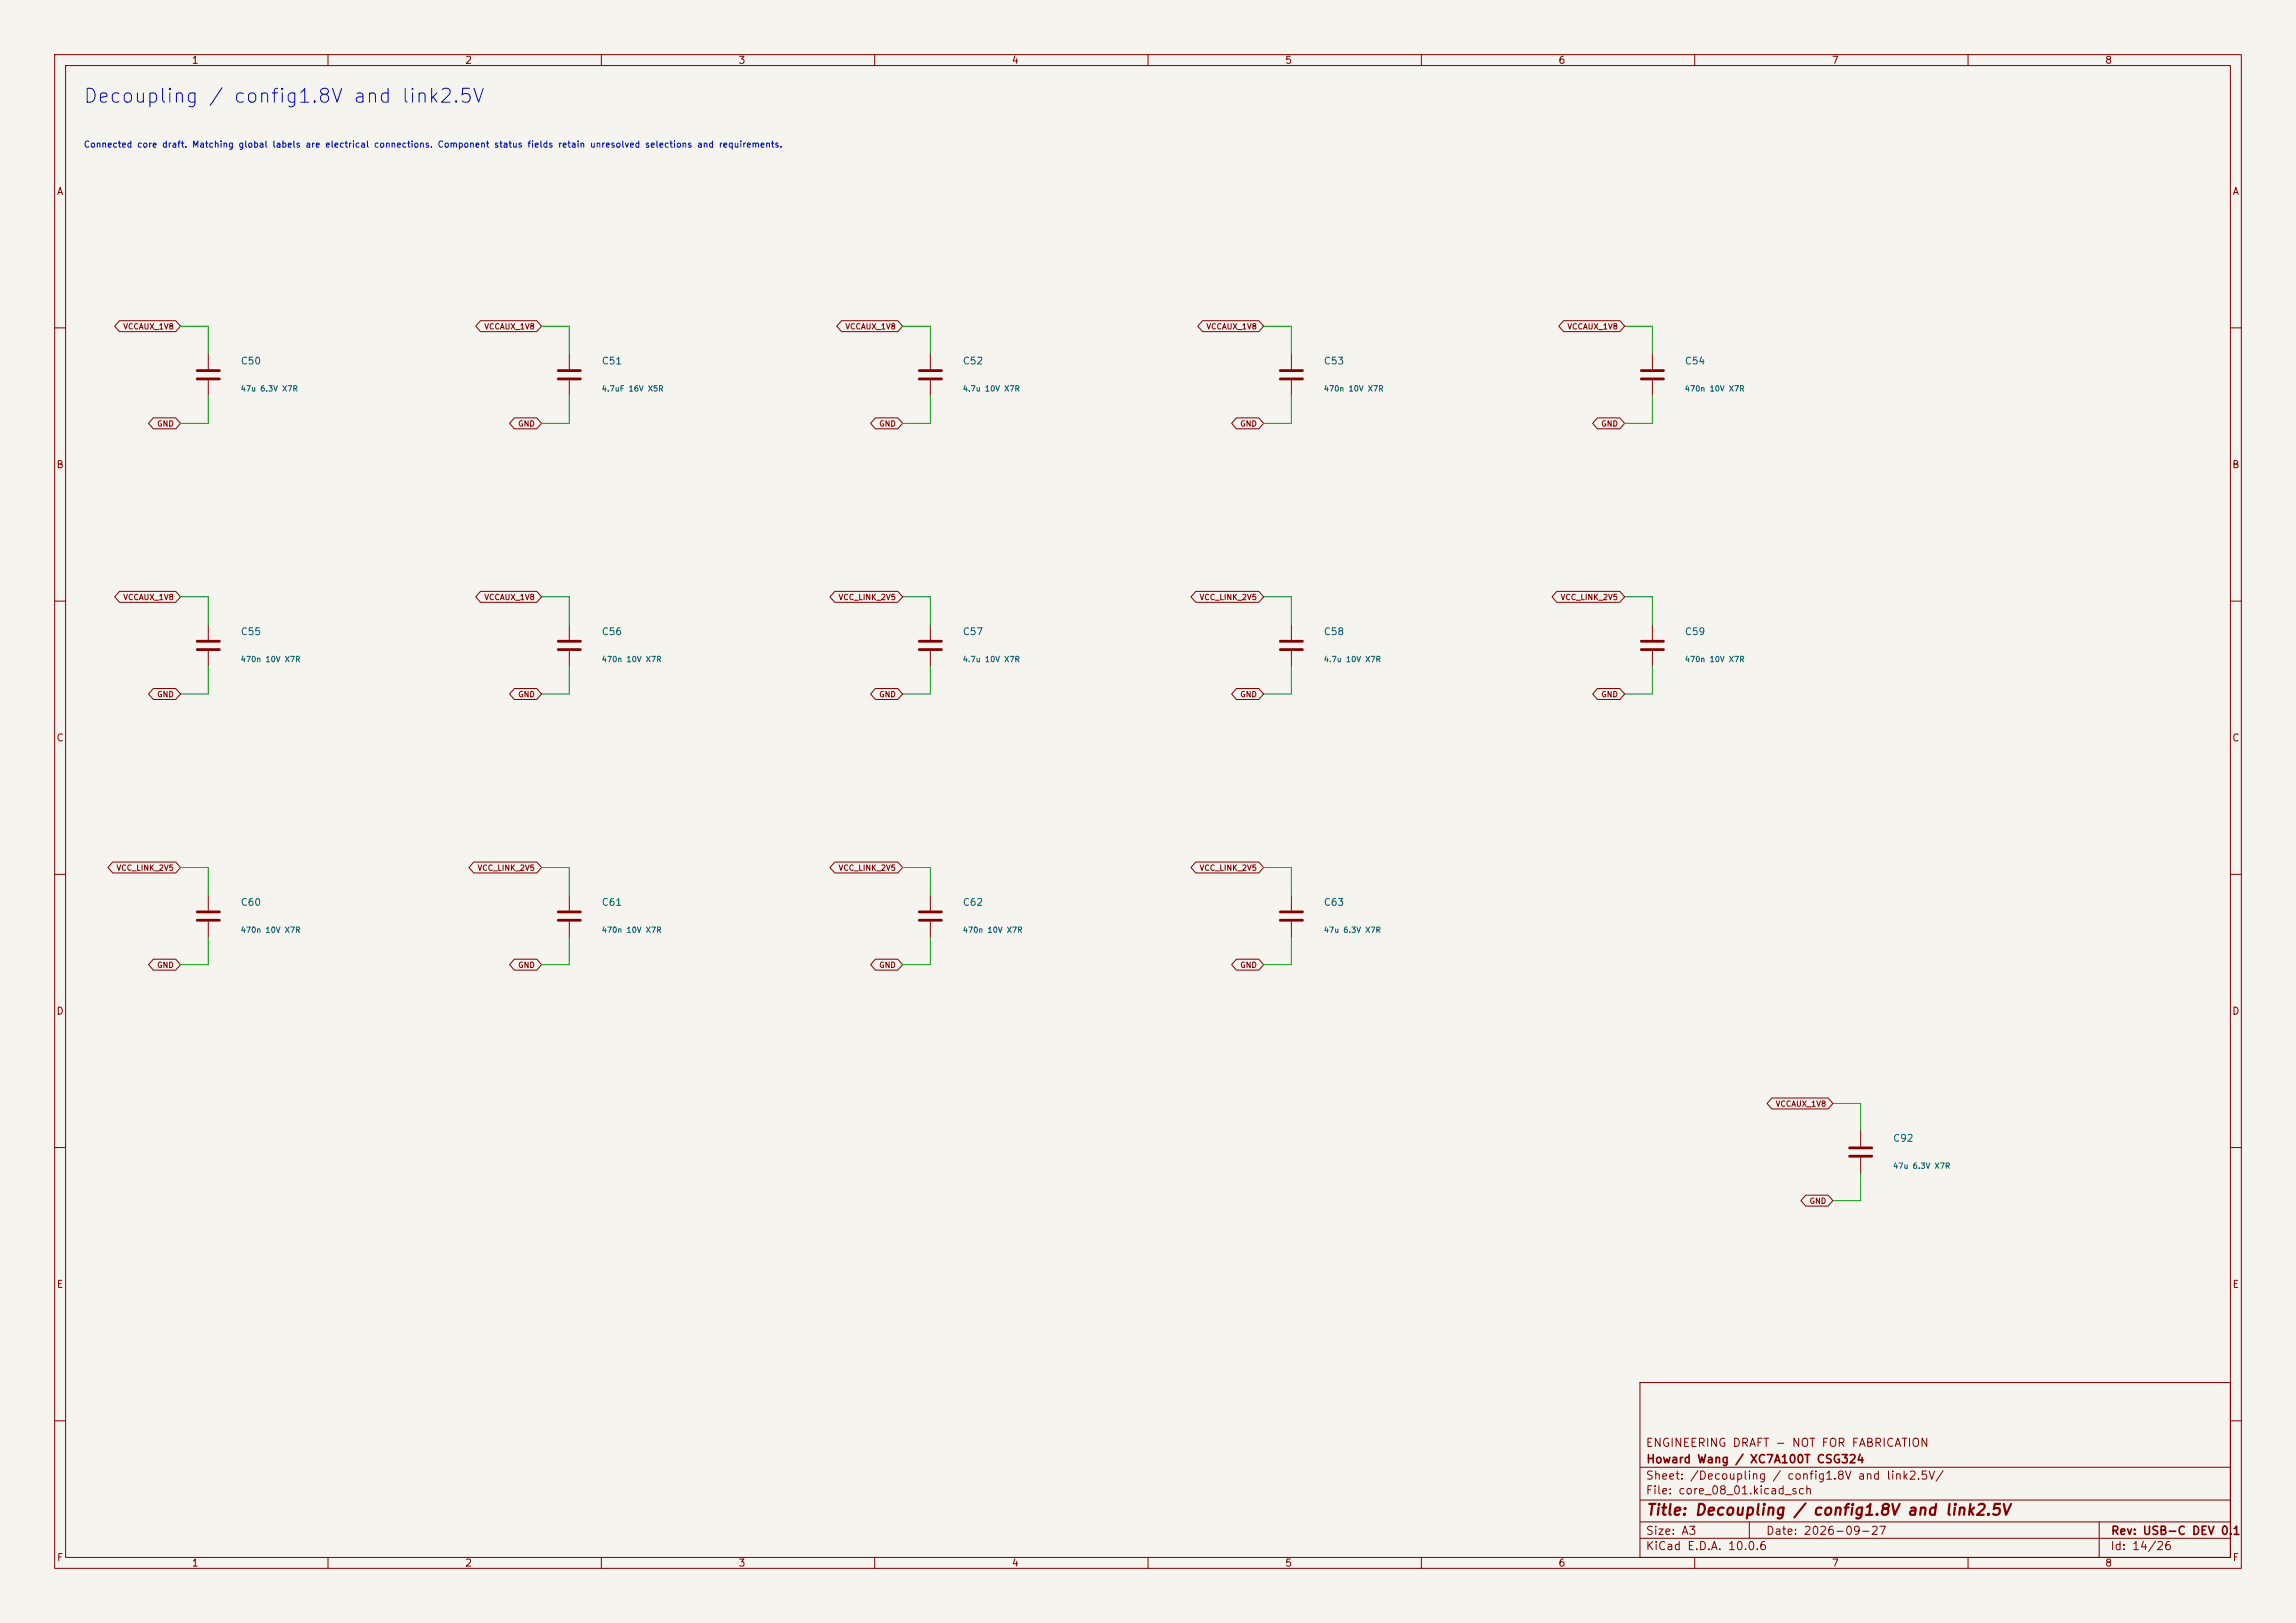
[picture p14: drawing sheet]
(kicad_sch
 (version 20260306)
 (generator "eeschema")
 (generator_version "10.0")
 (paper "A3")
 (title_block
  (title "Decoupling / config1.8V and link2.5V")
  (date "2026-09-27")
  (rev "USB-C DEV 0.1")
  (company "Howard Wang / XC7A100T CSG324")
  (comment 1 "ENGINEERING DRAFT - NOT FOR FABRICATION"))
 (lib_symbols
  (symbol "CoreSupport:Device__C"
   (pin_numbers (hide yes))
   (pin_names
    (offset 0.254)) (exclude_from_sim no) (in_bom yes) (on_board yes)
   (in_pos_files yes)
   (duplicate_pin_numbers_are_jumpers no)
   (property "Reference" "C" (at 0.635 2.54 0) (show_name no) (do_not_autoplace no) (effects (font (size 1.27 1.27)) (justify left)))
   (property "Value" "C" (at 0.635 -2.54 0) (show_name no) (do_not_autoplace no) (effects (font (size 1.27 1.27)) (justify left)))
   (property "Footprint" "" (at 0.9652 -3.81 0) (show_name no) (do_not_autoplace no) (hide yes) (effects (font (size 1.27 1.27))))
   (property "Datasheet" "" (at 0 0 0) (show_name no) (do_not_autoplace no) (hide yes) (effects (font (size 1.27 1.27))))
   (property "Description" "Unpolarized capacitor" (at 0 0 0) (show_name no) (do_not_autoplace no) (hide yes) (effects (font (size 1.27 1.27))))
   (symbol "Device__C_0_1"
    (polyline (pts (xy -2.032 0.762) (xy 2.032 0.762)) (stroke (width 0.508) (type default)) (fill (type none)))
    (polyline (pts (xy -2.032 -0.762) (xy 2.032 -0.762)) (stroke (width 0.508) (type default)) (fill (type none))))
   (symbol "Device__C_1_1"
    (pin passive line (at 0 3.81 270) (length 2.794) (name "" (effects (font (size 1.27 1.27)))) (number "1" (effects (font (size 1.27 1.27)))))
    (pin passive line (at 0 -3.81 90) (length 2.794) (name "" (effects (font (size 1.27 1.27)))) (number "2" (effects (font (size 1.27 1.27))))))
   (embedded_fonts no)))
 (text "Decoupling / config1.8V and link2.5V" (at 15.24 17.78 0) (effects (font (size 2.54 2.54)) (justify left)))
 (text "Connected core draft. Matching global labels are electrical connections. Component status fields retain unresolved selections and requirements." (at 15.24 26.67 0) (effects (font (size 1.143 1.143)) (justify left)))
 (symbol
  (lib_id "CoreSupport:Device__C") (at 38.1 68.58 0) (unit 1) (exclude_from_sim no) (in_bom yes) (on_board yes) (dnp no)
  (property "Reference" "C50" (at 43.942 66.04 0) (effects (font (size 1.27 1.27)) (justify left)))
  (property "Value" "47u 6.3V X7R" (at 43.942 71.12 0) (effects (font (size 1.0 1.0)) (justify left)))
  (property "Footprint" "CoreSupport:Capacitor_SMD__C_1210_3225Metric" (at 38.1 68.58 0) (hide yes) (effects (font (size 1.0 1.0))))
  (property "Datasheet" "https://docs.amd.com/api/khub/documents/6L8DUUei7ZCE78qwQafC3A/content" (at 38.1 68.58 0) (hide yes) (effects (font (size 1.0 1.0))))
  (property "MPN" "GRM32ER70J476ME20L" (at 38.1 68.58 0) (hide yes) (effects (font (size 1.0 1.0))))
  (property "Function" "decoupling_bank0" (at 38.1 68.58 0) (hide yes) (effects (font (size 1.0 1.0))))
  (property "Status" "Engineering draft; verify ordered part and layout before fabrication" (at 38.1 68.58 0) (hide yes) (effects (font (size 1.0 1.0))))
  (property "Source symbol" "Device:C" (at 38.1 68.58 0) (hide yes) (effects (font (size 1.0 1.0)))) (pin "1") (pin "2"))
 (symbol
  (lib_id "CoreSupport:Device__C") (at 104.14 68.58 0) (unit 1) (exclude_from_sim no) (in_bom yes) (on_board yes) (dnp no)
  (property "Reference" "C51" (at 109.982 66.04 0) (effects (font (size 1.27 1.27)) (justify left)))
  (property "Value" "4.7uF 16V X5R" (at 109.982 71.12 0) (effects (font (size 1.0 1.0)) (justify left)))
  (property "Footprint" "CoreSupport:TDK_C1608_Reflow_0p7" (at 104.14 68.58 0) (hide yes) (effects (font (size 1.0 1.0))))
  (property "Datasheet" "https://product.tdk.com/en/search/capacitor/ceramic/mlcc/info?part_no=C1608X5R1C475K080AC" (at 104.14 68.58 0) (hide yes) (effects (font (size 1.0 1.0))))
  (property "MPN" "C1608X5R1C475K080AC" (at 104.14 68.58 0) (hide yes) (effects (font (size 1.0 1.0))))
  (property "Function" "decoupling_bank14" (at 104.14 68.58 0) (hide yes) (effects (font (size 1.0 1.0))))
  (property "Status" "Nominal4.7uF bank14 bulk retained;0603 TDK candidate with manufacturer0.70mm reflow lands for short local placement. TypicalDCbias is not a guaranteed minimum; FPGA PDN, supply transient and <=85C X5R thermal envelope remain unqualified." (at 104.14 68.58 0) (hide yes) (effects (font (size 1.0 1.0))))
  (property "Source symbol" "Device:C" (at 104.14 68.58 0) (hide yes) (effects (font (size 1.0 1.0)))) (pin "1") (pin "2"))
 (symbol
  (lib_id "CoreSupport:Device__C") (at 170.18 68.58 0) (unit 1) (exclude_from_sim no) (in_bom yes) (on_board yes) (dnp no)
  (property "Reference" "C52" (at 176.022 66.04 0) (effects (font (size 1.27 1.27)) (justify left)))
  (property "Value" "4.7u 10V X7R" (at 176.022 71.12 0) (effects (font (size 1.0 1.0)) (justify left)))
  (property "Footprint" "CoreSupport:Capacitor_SMD__C_0805_2012Metric" (at 170.18 68.58 0) (hide yes) (effects (font (size 1.0 1.0))))
  (property "Datasheet" "https://docs.amd.com/api/khub/documents/6L8DUUei7ZCE78qwQafC3A/content" (at 170.18 68.58 0) (hide yes) (effects (font (size 1.0 1.0))))
  (property "MPN" "GRM21BR71A475KA73L" (at 170.18 68.58 0) (hide yes) (effects (font (size 1.0 1.0))))
  (property "Function" "decoupling_bank14" (at 170.18 68.58 0) (hide yes) (effects (font (size 1.0 1.0))))
  (property "Status" "Engineering draft; verify ordered part and layout before fabrication Reel suffix selected for draft BOM; availability and fitted performance not qualified." (at 170.18 68.58 0) (hide yes) (effects (font (size 1.0 1.0))))
  (property "Source symbol" "Device:C" (at 170.18 68.58 0) (hide yes) (effects (font (size 1.0 1.0)))) (pin "1") (pin "2"))
 (symbol
  (lib_id "CoreSupport:Device__C") (at 236.22 68.58 0) (unit 1) (exclude_from_sim no) (in_bom yes) (on_board yes) (dnp no)
  (property "Reference" "C53" (at 242.062 66.04 0) (effects (font (size 1.27 1.27)) (justify left)))
  (property "Value" "470n 10V X7R" (at 242.062 71.12 0) (effects (font (size 1.0 1.0)) (justify left)))
  (property "Footprint" "CoreSupport:Murata_GRT15_0402_Recommended" (at 236.22 68.58 0) (hide yes) (effects (font (size 1.0 1.0))))
  (property "Datasheet" "https://search.murata.co.jp/Ceramy/image/img/A01X/G101/ENG/GRT155R71A474KE01-01A.pdf" (at 236.22 68.58 0) (hide yes) (effects (font (size 1.0 1.0))))
  (property "MPN" "GRT155R71A474KE01D" (at 236.22 68.58 0) (hide yes) (effects (font (size 1.0 1.0))))
  (property "Function" "decoupling_bank14" (at 236.22 68.58 0) (hide yes) (effects (font (size 1.0 1.0))))
  (property "Status" "Manufacturer-rated 0402 replacement using GRT15 recommended reflow lands; DC-bias effective capacitance and assembled PDN response still require qualification." (at 236.22 68.58 0) (hide yes) (effects (font (size 1.0 1.0))))
  (property "Source symbol" "Device:C" (at 236.22 68.58 0) (hide yes) (effects (font (size 1.0 1.0)))) (pin "1") (pin "2"))
 (symbol
  (lib_id "CoreSupport:Device__C") (at 302.26 68.58 0) (unit 1) (exclude_from_sim no) (in_bom yes) (on_board yes) (dnp no)
  (property "Reference" "C54" (at 308.102 66.04 0) (effects (font (size 1.27 1.27)) (justify left)))
  (property "Value" "470n 10V X7R" (at 308.102 71.12 0) (effects (font (size 1.0 1.0)) (justify left)))
  (property "Footprint" "CoreSupport:Murata_GRT15_0402_Recommended" (at 302.26 68.58 0) (hide yes) (effects (font (size 1.0 1.0))))
  (property "Datasheet" "https://search.murata.co.jp/Ceramy/image/img/A01X/G101/ENG/GRT155R71A474KE01-01A.pdf" (at 302.26 68.58 0) (hide yes) (effects (font (size 1.0 1.0))))
  (property "MPN" "GRT155R71A474KE01D" (at 302.26 68.58 0) (hide yes) (effects (font (size 1.0 1.0))))
  (property "Function" "decoupling_bank14" (at 302.26 68.58 0) (hide yes) (effects (font (size 1.0 1.0))))
  (property "Status" "Manufacturer-rated 0402 replacement using GRT15 recommended reflow lands; DC-bias effective capacitance and assembled PDN response still require qualification." (at 302.26 68.58 0) (hide yes) (effects (font (size 1.0 1.0))))
  (property "Source symbol" "Device:C" (at 302.26 68.58 0) (hide yes) (effects (font (size 1.0 1.0)))) (pin "1") (pin "2"))
 (symbol
  (lib_id "CoreSupport:Device__C") (at 38.1 118.11 0) (unit 1) (exclude_from_sim no) (in_bom yes) (on_board yes) (dnp no)
  (property "Reference" "C55" (at 43.942 115.57 0) (effects (font (size 1.27 1.27)) (justify left)))
  (property "Value" "470n 10V X7R" (at 43.942 120.65 0) (effects (font (size 1.0 1.0)) (justify left)))
  (property "Footprint" "CoreSupport:Murata_GRT15_0402_Recommended" (at 38.1 118.11 0) (hide yes) (effects (font (size 1.0 1.0))))
  (property "Datasheet" "https://search.murata.co.jp/Ceramy/image/img/A01X/G101/ENG/GRT155R71A474KE01-01A.pdf" (at 38.1 118.11 0) (hide yes) (effects (font (size 1.0 1.0))))
  (property "MPN" "GRT155R71A474KE01D" (at 38.1 118.11 0) (hide yes) (effects (font (size 1.0 1.0))))
  (property "Function" "decoupling_bank14" (at 38.1 118.11 0) (hide yes) (effects (font (size 1.0 1.0))))
  (property "Status" "Manufacturer-rated 0402 replacement using GRT15 recommended reflow lands; DC-bias effective capacitance and assembled PDN response still require qualification." (at 38.1 118.11 0) (hide yes) (effects (font (size 1.0 1.0))))
  (property "Source symbol" "Device:C" (at 38.1 118.11 0) (hide yes) (effects (font (size 1.0 1.0)))) (pin "1") (pin "2"))
 (symbol
  (lib_id "CoreSupport:Device__C") (at 104.14 118.11 0) (unit 1) (exclude_from_sim no) (in_bom yes) (on_board yes) (dnp no)
  (property "Reference" "C56" (at 109.982 115.57 0) (effects (font (size 1.27 1.27)) (justify left)))
  (property "Value" "470n 10V X7R" (at 109.982 120.65 0) (effects (font (size 1.0 1.0)) (justify left)))
  (property "Footprint" "CoreSupport:Murata_GRT15_0402_Recommended" (at 104.14 118.11 0) (hide yes) (effects (font (size 1.0 1.0))))
  (property "Datasheet" "https://search.murata.co.jp/Ceramy/image/img/A01X/G101/ENG/GRT155R71A474KE01-01A.pdf" (at 104.14 118.11 0) (hide yes) (effects (font (size 1.0 1.0))))
  (property "MPN" "GRT155R71A474KE01D" (at 104.14 118.11 0) (hide yes) (effects (font (size 1.0 1.0))))
  (property "Function" "decoupling_bank14" (at 104.14 118.11 0) (hide yes) (effects (font (size 1.0 1.0))))
  (property "Status" "Manufacturer-rated 0402 replacement using GRT15 recommended reflow lands; DC-bias effective capacitance and assembled PDN response still require qualification." (at 104.14 118.11 0) (hide yes) (effects (font (size 1.0 1.0))))
  (property "Source symbol" "Device:C" (at 104.14 118.11 0) (hide yes) (effects (font (size 1.0 1.0)))) (pin "1") (pin "2"))
 (symbol
  (lib_id "CoreSupport:Device__C") (at 170.18 118.11 0) (unit 1) (exclude_from_sim no) (in_bom yes) (on_board yes) (dnp no)
  (property "Reference" "C57" (at 176.022 115.57 0) (effects (font (size 1.27 1.27)) (justify left)))
  (property "Value" "4.7u 10V X7R" (at 176.022 120.65 0) (effects (font (size 1.0 1.0)) (justify left)))
  (property "Footprint" "CoreSupport:Capacitor_SMD__C_0805_2012Metric" (at 170.18 118.11 0) (hide yes) (effects (font (size 1.0 1.0))))
  (property "Datasheet" "https://docs.amd.com/api/khub/documents/6L8DUUei7ZCE78qwQafC3A/content" (at 170.18 118.11 0) (hide yes) (effects (font (size 1.0 1.0))))
  (property "MPN" "GRM21BR71A475KA73L" (at 170.18 118.11 0) (hide yes) (effects (font (size 1.0 1.0))))
  (property "Function" "decoupling_bank16" (at 170.18 118.11 0) (hide yes) (effects (font (size 1.0 1.0))))
  (property "Status" "Engineering draft; verify ordered part and layout before fabrication Reel suffix selected for draft BOM; availability and fitted performance not qualified." (at 170.18 118.11 0) (hide yes) (effects (font (size 1.0 1.0))))
  (property "Source symbol" "Device:C" (at 170.18 118.11 0) (hide yes) (effects (font (size 1.0 1.0)))) (pin "1") (pin "2"))
 (symbol
  (lib_id "CoreSupport:Device__C") (at 236.22 118.11 0) (unit 1) (exclude_from_sim no) (in_bom yes) (on_board yes) (dnp no)
  (property "Reference" "C58" (at 242.062 115.57 0) (effects (font (size 1.27 1.27)) (justify left)))
  (property "Value" "4.7u 10V X7R" (at 242.062 120.65 0) (effects (font (size 1.0 1.0)) (justify left)))
  (property "Footprint" "CoreSupport:Capacitor_SMD__C_0805_2012Metric" (at 236.22 118.11 0) (hide yes) (effects (font (size 1.0 1.0))))
  (property "Datasheet" "https://docs.amd.com/api/khub/documents/6L8DUUei7ZCE78qwQafC3A/content" (at 236.22 118.11 0) (hide yes) (effects (font (size 1.0 1.0))))
  (property "MPN" "GRM21BR71A475KA73L" (at 236.22 118.11 0) (hide yes) (effects (font (size 1.0 1.0))))
  (property "Function" "decoupling_bank16" (at 236.22 118.11 0) (hide yes) (effects (font (size 1.0 1.0))))
  (property "Status" "Engineering draft; verify ordered part and layout before fabrication Reel suffix selected for draft BOM; availability and fitted performance not qualified." (at 236.22 118.11 0) (hide yes) (effects (font (size 1.0 1.0))))
  (property "Source symbol" "Device:C" (at 236.22 118.11 0) (hide yes) (effects (font (size 1.0 1.0)))) (pin "1") (pin "2"))
 (symbol
  (lib_id "CoreSupport:Device__C") (at 302.26 118.11 0) (unit 1) (exclude_from_sim no) (in_bom yes) (on_board yes) (dnp no)
  (property "Reference" "C59" (at 308.102 115.57 0) (effects (font (size 1.27 1.27)) (justify left)))
  (property "Value" "470n 10V X7R" (at 308.102 120.65 0) (effects (font (size 1.0 1.0)) (justify left)))
  (property "Footprint" "CoreSupport:Murata_GRT15_0402_Recommended" (at 302.26 118.11 0) (hide yes) (effects (font (size 1.0 1.0))))
  (property "Datasheet" "https://search.murata.co.jp/Ceramy/image/img/A01X/G101/ENG/GRT155R71A474KE01-01A.pdf" (at 302.26 118.11 0) (hide yes) (effects (font (size 1.0 1.0))))
  (property "MPN" "GRT155R71A474KE01D" (at 302.26 118.11 0) (hide yes) (effects (font (size 1.0 1.0))))
  (property "Function" "decoupling_bank16" (at 302.26 118.11 0) (hide yes) (effects (font (size 1.0 1.0))))
  (property "Status" "Manufacturer-rated 0402 replacement using GRT15 recommended reflow lands; DC-bias effective capacitance and assembled PDN response still require qualification." (at 302.26 118.11 0) (hide yes) (effects (font (size 1.0 1.0))))
  (property "Source symbol" "Device:C" (at 302.26 118.11 0) (hide yes) (effects (font (size 1.0 1.0)))) (pin "1") (pin "2"))
 (symbol
  (lib_id "CoreSupport:Device__C") (at 38.1 167.64000000000001 0) (unit 1) (exclude_from_sim no) (in_bom yes) (on_board yes) (dnp no)
  (property "Reference" "C60" (at 43.942 165.1 0) (effects (font (size 1.27 1.27)) (justify left)))
  (property "Value" "470n 10V X7R" (at 43.942 170.18 0) (effects (font (size 1.0 1.0)) (justify left)))
  (property "Footprint" "CoreSupport:Murata_GRT15_0402_Recommended" (at 38.1 167.64 0) (hide yes) (effects (font (size 1.0 1.0))))
  (property "Datasheet" "https://search.murata.co.jp/Ceramy/image/img/A01X/G101/ENG/GRT155R71A474KE01-01A.pdf" (at 38.1 167.64 0) (hide yes) (effects (font (size 1.0 1.0))))
  (property "MPN" "GRT155R71A474KE01D" (at 38.1 167.64 0) (hide yes) (effects (font (size 1.0 1.0))))
  (property "Function" "decoupling_bank16" (at 38.1 167.64 0) (hide yes) (effects (font (size 1.0 1.0))))
  (property "Status" "Manufacturer-rated 0402 replacement using GRT15 recommended reflow lands; DC-bias effective capacitance and assembled PDN response still require qualification." (at 38.1 167.64 0) (hide yes) (effects (font (size 1.0 1.0))))
  (property "Source symbol" "Device:C" (at 38.1 167.64 0) (hide yes) (effects (font (size 1.0 1.0)))) (pin "1") (pin "2"))
 (symbol
  (lib_id "CoreSupport:Device__C") (at 104.14 167.64000000000001 0) (unit 1) (exclude_from_sim no) (in_bom yes) (on_board yes) (dnp no)
  (property "Reference" "C61" (at 109.982 165.1 0) (effects (font (size 1.27 1.27)) (justify left)))
  (property "Value" "470n 10V X7R" (at 109.982 170.18 0) (effects (font (size 1.0 1.0)) (justify left)))
  (property "Footprint" "CoreSupport:Murata_GRT15_0402_Recommended" (at 104.14 167.64 0) (hide yes) (effects (font (size 1.0 1.0))))
  (property "Datasheet" "https://search.murata.co.jp/Ceramy/image/img/A01X/G101/ENG/GRT155R71A474KE01-01A.pdf" (at 104.14 167.64 0) (hide yes) (effects (font (size 1.0 1.0))))
  (property "MPN" "GRT155R71A474KE01D" (at 104.14 167.64 0) (hide yes) (effects (font (size 1.0 1.0))))
  (property "Function" "decoupling_bank16" (at 104.14 167.64 0) (hide yes) (effects (font (size 1.0 1.0))))
  (property "Status" "Manufacturer-rated 0402 replacement using GRT15 recommended reflow lands; DC-bias effective capacitance and assembled PDN response still require qualification." (at 104.14 167.64 0) (hide yes) (effects (font (size 1.0 1.0))))
  (property "Source symbol" "Device:C" (at 104.14 167.64 0) (hide yes) (effects (font (size 1.0 1.0)))) (pin "1") (pin "2"))
 (symbol
  (lib_id "CoreSupport:Device__C") (at 170.18 167.64000000000001 0) (unit 1) (exclude_from_sim no) (in_bom yes) (on_board yes) (dnp no)
  (property "Reference" "C62" (at 176.022 165.1 0) (effects (font (size 1.27 1.27)) (justify left)))
  (property "Value" "470n 10V X7R" (at 176.022 170.18 0) (effects (font (size 1.0 1.0)) (justify left)))
  (property "Footprint" "CoreSupport:Murata_GRT15_0402_Recommended" (at 170.18 167.64 0) (hide yes) (effects (font (size 1.0 1.0))))
  (property "Datasheet" "https://search.murata.co.jp/Ceramy/image/img/A01X/G101/ENG/GRT155R71A474KE01-01A.pdf" (at 170.18 167.64 0) (hide yes) (effects (font (size 1.0 1.0))))
  (property "MPN" "GRT155R71A474KE01D" (at 170.18 167.64 0) (hide yes) (effects (font (size 1.0 1.0))))
  (property "Function" "decoupling_bank16" (at 170.18 167.64 0) (hide yes) (effects (font (size 1.0 1.0))))
  (property "Status" "Manufacturer-rated 0402 replacement using GRT15 recommended reflow lands; DC-bias effective capacitance and assembled PDN response still require qualification." (at 170.18 167.64 0) (hide yes) (effects (font (size 1.0 1.0))))
  (property "Source symbol" "Device:C" (at 170.18 167.64 0) (hide yes) (effects (font (size 1.0 1.0)))) (pin "1") (pin "2"))
 (symbol
  (lib_id "CoreSupport:Device__C") (at 236.22 167.64000000000001 0) (unit 1) (exclude_from_sim no) (in_bom yes) (on_board yes) (dnp no)
  (property "Reference" "C63" (at 242.062 165.1 0) (effects (font (size 1.27 1.27)) (justify left)))
  (property "Value" "47u 6.3V X7R" (at 242.062 170.18 0) (effects (font (size 1.0 1.0)) (justify left)))
  (property "Footprint" "CoreSupport:Capacitor_SMD__C_1210_3225Metric" (at 236.22 167.64 0) (hide yes) (effects (font (size 1.0 1.0))))
  (property "Datasheet" "https://docs.amd.com/api/khub/documents/6L8DUUei7ZCE78qwQafC3A/content" (at 236.22 167.64 0) (hide yes) (effects (font (size 1.0 1.0))))
  (property "MPN" "GRM32ER70J476ME20L" (at 236.22 167.64 0) (hide yes) (effects (font (size 1.0 1.0))))
  (property "Function" "decoupling_cfg_bulk" (at 236.22 167.64 0) (hide yes) (effects (font (size 1.0 1.0))))
  (property "Status" "Engineering draft; verify ordered part and layout before fabrication" (at 236.22 167.64 0) (hide yes) (effects (font (size 1.0 1.0))))
  (property "Source symbol" "Device:C" (at 236.22 167.64 0) (hide yes) (effects (font (size 1.0 1.0)))) (pin "1") (pin "2"))
 (embedded_fonts no)
 (wire (pts (xy 38.1 64.77) (xy 38.1 59.69)) (stroke (width 0) (type default)))
 (wire (pts (xy 38.1 59.69) (xy 33.02 59.69)) (stroke (width 0) (type default)))
 (global_label "VCCAUX_1V8"
  (shape bidirectional) (at 33.02 59.69 180) (effects (font (size 1.0 1.0)) (justify right))
  (property "Intersheetrefs" "${INTERSHEET_REFS}" (at 33.02 59.69 0) (hide yes) (effects (font (size 1.0 1.0)))))
 (wire (pts (xy 38.1 72.39) (xy 38.1 77.47)) (stroke (width 0) (type default)))
 (wire (pts (xy 38.1 77.47) (xy 33.02 77.47)) (stroke (width 0) (type default)))
 (global_label "GND"
  (shape bidirectional) (at 33.02 77.47 180) (effects (font (size 1.0 1.0)) (justify right))
  (property "Intersheetrefs" "${INTERSHEET_REFS}" (at 33.02 77.47 0) (hide yes) (effects (font (size 1.0 1.0)))))
 (wire (pts (xy 104.14 64.77) (xy 104.14 59.69)) (stroke (width 0) (type default)))
 (wire (pts (xy 104.14 59.69) (xy 99.06 59.69)) (stroke (width 0) (type default)))
 (global_label "VCCAUX_1V8"
  (shape bidirectional) (at 99.06 59.69 180) (effects (font (size 1.0 1.0)) (justify right))
  (property "Intersheetrefs" "${INTERSHEET_REFS}" (at 99.06 59.69 0) (hide yes) (effects (font (size 1.0 1.0)))))
 (wire (pts (xy 104.14 72.39) (xy 104.14 77.47)) (stroke (width 0) (type default)))
 (wire (pts (xy 104.14 77.47) (xy 99.06 77.47)) (stroke (width 0) (type default)))
 (global_label "GND"
  (shape bidirectional) (at 99.06 77.47 180) (effects (font (size 1.0 1.0)) (justify right))
  (property "Intersheetrefs" "${INTERSHEET_REFS}" (at 99.06 77.47 0) (hide yes) (effects (font (size 1.0 1.0)))))
 (wire (pts (xy 170.18 64.77) (xy 170.18 59.69)) (stroke (width 0) (type default)))
 (wire (pts (xy 170.18 59.69) (xy 165.1 59.69)) (stroke (width 0) (type default)))
 (global_label "VCCAUX_1V8"
  (shape bidirectional) (at 165.1 59.69 180) (effects (font (size 1.0 1.0)) (justify right))
  (property "Intersheetrefs" "${INTERSHEET_REFS}" (at 165.1 59.69 0) (hide yes) (effects (font (size 1.0 1.0)))))
 (wire (pts (xy 170.18 72.39) (xy 170.18 77.47)) (stroke (width 0) (type default)))
 (wire (pts (xy 170.18 77.47) (xy 165.1 77.47)) (stroke (width 0) (type default)))
 (global_label "GND"
  (shape bidirectional) (at 165.1 77.47 180) (effects (font (size 1.0 1.0)) (justify right))
  (property "Intersheetrefs" "${INTERSHEET_REFS}" (at 165.1 77.47 0) (hide yes) (effects (font (size 1.0 1.0)))))
 (wire (pts (xy 236.22 64.77) (xy 236.22 59.69)) (stroke (width 0) (type default)))
 (wire (pts (xy 236.22 59.69) (xy 231.14 59.69)) (stroke (width 0) (type default)))
 (global_label "VCCAUX_1V8"
  (shape bidirectional) (at 231.14 59.69 180) (effects (font (size 1.0 1.0)) (justify right))
  (property "Intersheetrefs" "${INTERSHEET_REFS}" (at 231.14 59.69 0) (hide yes) (effects (font (size 1.0 1.0)))))
 (wire (pts (xy 236.22 72.39) (xy 236.22 77.47)) (stroke (width 0) (type default)))
 (wire (pts (xy 236.22 77.47) (xy 231.14 77.47)) (stroke (width 0) (type default)))
 (global_label "GND"
  (shape bidirectional) (at 231.14 77.47 180) (effects (font (size 1.0 1.0)) (justify right))
  (property "Intersheetrefs" "${INTERSHEET_REFS}" (at 231.14 77.47 0) (hide yes) (effects (font (size 1.0 1.0)))))
 (wire (pts (xy 302.26 64.77) (xy 302.26 59.69)) (stroke (width 0) (type default)))
 (wire (pts (xy 302.26 59.69) (xy 297.18 59.69)) (stroke (width 0) (type default)))
 (global_label "VCCAUX_1V8"
  (shape bidirectional) (at 297.18 59.69 180) (effects (font (size 1.0 1.0)) (justify right))
  (property "Intersheetrefs" "${INTERSHEET_REFS}" (at 297.18 59.69 0) (hide yes) (effects (font (size 1.0 1.0)))))
 (wire (pts (xy 302.26 72.39) (xy 302.26 77.47)) (stroke (width 0) (type default)))
 (wire (pts (xy 302.26 77.47) (xy 297.18 77.47)) (stroke (width 0) (type default)))
 (global_label "GND"
  (shape bidirectional) (at 297.18 77.47 180) (effects (font (size 1.0 1.0)) (justify right))
  (property "Intersheetrefs" "${INTERSHEET_REFS}" (at 297.18 77.47 0) (hide yes) (effects (font (size 1.0 1.0)))))
 (wire (pts (xy 38.1 114.3) (xy 38.1 109.22)) (stroke (width 0) (type default)))
 (wire (pts (xy 38.1 109.22) (xy 33.02 109.22)) (stroke (width 0) (type default)))
 (global_label "VCCAUX_1V8"
  (shape bidirectional) (at 33.02 109.22 180) (effects (font (size 1.0 1.0)) (justify right))
  (property "Intersheetrefs" "${INTERSHEET_REFS}" (at 33.02 109.22 0) (hide yes) (effects (font (size 1.0 1.0)))))
 (wire (pts (xy 38.1 121.92) (xy 38.1 127.0)) (stroke (width 0) (type default)))
 (wire (pts (xy 38.1 127.0) (xy 33.02 127.0)) (stroke (width 0) (type default)))
 (global_label "GND"
  (shape bidirectional) (at 33.02 127.0 180) (effects (font (size 1.0 1.0)) (justify right))
  (property "Intersheetrefs" "${INTERSHEET_REFS}" (at 33.02 127.0 0) (hide yes) (effects (font (size 1.0 1.0)))))
 (wire (pts (xy 104.14 114.3) (xy 104.14 109.22)) (stroke (width 0) (type default)))
 (wire (pts (xy 104.14 109.22) (xy 99.06 109.22)) (stroke (width 0) (type default)))
 (global_label "VCCAUX_1V8"
  (shape bidirectional) (at 99.06 109.22 180) (effects (font (size 1.0 1.0)) (justify right))
  (property "Intersheetrefs" "${INTERSHEET_REFS}" (at 99.06 109.22 0) (hide yes) (effects (font (size 1.0 1.0)))))
 (wire (pts (xy 104.14 121.92) (xy 104.14 127.0)) (stroke (width 0) (type default)))
 (wire (pts (xy 104.14 127.0) (xy 99.06 127.0)) (stroke (width 0) (type default)))
 (global_label "GND"
  (shape bidirectional) (at 99.06 127.0 180) (effects (font (size 1.0 1.0)) (justify right))
  (property "Intersheetrefs" "${INTERSHEET_REFS}" (at 99.06 127.0 0) (hide yes) (effects (font (size 1.0 1.0)))))
 (wire (pts (xy 170.18 114.3) (xy 170.18 109.22)) (stroke (width 0) (type default)))
 (wire (pts (xy 170.18 109.22) (xy 165.1 109.22)) (stroke (width 0) (type default)))
 (global_label "VCC_LINK_2V5"
  (shape bidirectional) (at 165.1 109.22 180) (effects (font (size 1.0 1.0)) (justify right))
  (property "Intersheetrefs" "${INTERSHEET_REFS}" (at 165.1 109.22 0) (hide yes) (effects (font (size 1.0 1.0)))))
 (wire (pts (xy 170.18 121.92) (xy 170.18 127.0)) (stroke (width 0) (type default)))
 (wire (pts (xy 170.18 127.0) (xy 165.1 127.0)) (stroke (width 0) (type default)))
 (global_label "GND"
  (shape bidirectional) (at 165.1 127.0 180) (effects (font (size 1.0 1.0)) (justify right))
  (property "Intersheetrefs" "${INTERSHEET_REFS}" (at 165.1 127.0 0) (hide yes) (effects (font (size 1.0 1.0)))))
 (wire (pts (xy 236.22 114.3) (xy 236.22 109.22)) (stroke (width 0) (type default)))
 (wire (pts (xy 236.22 109.22) (xy 231.14 109.22)) (stroke (width 0) (type default)))
 (global_label "VCC_LINK_2V5"
  (shape bidirectional) (at 231.14 109.22 180) (effects (font (size 1.0 1.0)) (justify right))
  (property "Intersheetrefs" "${INTERSHEET_REFS}" (at 231.14 109.22 0) (hide yes) (effects (font (size 1.0 1.0)))))
 (wire (pts (xy 236.22 121.92) (xy 236.22 127.0)) (stroke (width 0) (type default)))
 (wire (pts (xy 236.22 127.0) (xy 231.14 127.0)) (stroke (width 0) (type default)))
 (global_label "GND"
  (shape bidirectional) (at 231.14 127.0 180) (effects (font (size 1.0 1.0)) (justify right))
  (property "Intersheetrefs" "${INTERSHEET_REFS}" (at 231.14 127.0 0) (hide yes) (effects (font (size 1.0 1.0)))))
 (wire (pts (xy 302.26 114.3) (xy 302.26 109.22)) (stroke (width 0) (type default)))
 (wire (pts (xy 302.26 109.22) (xy 297.18 109.22)) (stroke (width 0) (type default)))
 (global_label "VCC_LINK_2V5"
  (shape bidirectional) (at 297.18 109.22 180) (effects (font (size 1.0 1.0)) (justify right))
  (property "Intersheetrefs" "${INTERSHEET_REFS}" (at 297.18 109.22 0) (hide yes) (effects (font (size 1.0 1.0)))))
 (wire (pts (xy 302.26 121.92) (xy 302.26 127.0)) (stroke (width 0) (type default)))
 (wire (pts (xy 302.26 127.0) (xy 297.18 127.0)) (stroke (width 0) (type default)))
 (global_label "GND"
  (shape bidirectional) (at 297.18 127.0 180) (effects (font (size 1.0 1.0)) (justify right))
  (property "Intersheetrefs" "${INTERSHEET_REFS}" (at 297.18 127.0 0) (hide yes) (effects (font (size 1.0 1.0)))))
 (wire (pts (xy 38.1 163.83) (xy 38.1 158.75)) (stroke (width 0) (type default)))
 (wire (pts (xy 38.1 158.75) (xy 33.02 158.75)) (stroke (width 0) (type default)))
 (global_label "VCC_LINK_2V5"
  (shape bidirectional) (at 33.02 158.75 180) (effects (font (size 1.0 1.0)) (justify right))
  (property "Intersheetrefs" "${INTERSHEET_REFS}" (at 33.02 158.75 0) (hide yes) (effects (font (size 1.0 1.0)))))
 (wire (pts (xy 38.1 171.45) (xy 38.1 176.53)) (stroke (width 0) (type default)))
 (wire (pts (xy 38.1 176.53) (xy 33.02 176.53)) (stroke (width 0) (type default)))
 (global_label "GND"
  (shape bidirectional) (at 33.02 176.53 180) (effects (font (size 1.0 1.0)) (justify right))
  (property "Intersheetrefs" "${INTERSHEET_REFS}" (at 33.02 176.53 0) (hide yes) (effects (font (size 1.0 1.0)))))
 (wire (pts (xy 104.14 163.83) (xy 104.14 158.75)) (stroke (width 0) (type default)))
 (wire (pts (xy 104.14 158.75) (xy 99.06 158.75)) (stroke (width 0) (type default)))
 (global_label "VCC_LINK_2V5"
  (shape bidirectional) (at 99.06 158.75 180) (effects (font (size 1.0 1.0)) (justify right))
  (property "Intersheetrefs" "${INTERSHEET_REFS}" (at 99.06 158.75 0) (hide yes) (effects (font (size 1.0 1.0)))))
 (wire (pts (xy 104.14 171.45) (xy 104.14 176.53)) (stroke (width 0) (type default)))
 (wire (pts (xy 104.14 176.53) (xy 99.06 176.53)) (stroke (width 0) (type default)))
 (global_label "GND"
  (shape bidirectional) (at 99.06 176.53 180) (effects (font (size 1.0 1.0)) (justify right))
  (property "Intersheetrefs" "${INTERSHEET_REFS}" (at 99.06 176.53 0) (hide yes) (effects (font (size 1.0 1.0)))))
 (wire (pts (xy 170.18 163.83) (xy 170.18 158.75)) (stroke (width 0) (type default)))
 (wire (pts (xy 170.18 158.75) (xy 165.1 158.75)) (stroke (width 0) (type default)))
 (global_label "VCC_LINK_2V5"
  (shape bidirectional) (at 165.1 158.75 180) (effects (font (size 1.0 1.0)) (justify right))
  (property "Intersheetrefs" "${INTERSHEET_REFS}" (at 165.1 158.75 0) (hide yes) (effects (font (size 1.0 1.0)))))
 (wire (pts (xy 170.18 171.45) (xy 170.18 176.53)) (stroke (width 0) (type default)))
 (wire (pts (xy 170.18 176.53) (xy 165.1 176.53)) (stroke (width 0) (type default)))
 (global_label "GND"
  (shape bidirectional) (at 165.1 176.53 180) (effects (font (size 1.0 1.0)) (justify right))
  (property "Intersheetrefs" "${INTERSHEET_REFS}" (at 165.1 176.53 0) (hide yes) (effects (font (size 1.0 1.0)))))
 (wire (pts (xy 236.22 163.83) (xy 236.22 158.75)) (stroke (width 0) (type default)))
 (wire (pts (xy 236.22 158.75) (xy 231.14 158.75)) (stroke (width 0) (type default)))
 (global_label "VCC_LINK_2V5"
  (shape bidirectional) (at 231.14 158.75 180) (effects (font (size 1.0 1.0)) (justify right))
  (property "Intersheetrefs" "${INTERSHEET_REFS}" (at 231.14 158.75 0) (hide yes) (effects (font (size 1.0 1.0)))))
 (wire (pts (xy 236.22 171.45) (xy 236.22 176.53)) (stroke (width 0) (type default)))
 (wire (pts (xy 236.22 176.53) (xy 231.14 176.53)) (stroke (width 0) (type default)))
 (global_label "GND"
  (shape bidirectional) (at 231.14 176.53 180) (effects (font (size 1.0 1.0)) (justify right))
  (property "Intersheetrefs" "${INTERSHEET_REFS}" (at 231.14 176.53 0) (hide yes) (effects (font (size 1.0 1.0)))))
 (symbol
  (lib_id "CoreSupport:Device__C") (at 340.36 210.82 0) (unit 1) (exclude_from_sim no) (in_bom yes) (on_board yes) (dnp no)
  (property "Reference" "C92" (at 346.202 208.28 0) (effects (font (size 1.27 1.27)) (justify left)))
  (property "Value" "47u 6.3V X7R" (at 346.202 213.36 0) (effects (font (size 1.0 1.0)) (justify left)))
  (property "Footprint" "CoreSupport:Capacitor_SMD__C_1210_3225Metric" (at 340.36 210.82 0) (hide yes) (effects (font (size 1.0 1.0))))
  (property "Datasheet" "https://docs.amd.com/api/khub/documents/6L8DUUei7ZCE78qwQafC3A/content" (at 340.36 210.82 0) (hide yes) (effects (font (size 1.0 1.0))))
  (property "MPN" "GRM32ER70J476ME20L" (at 340.36 210.82 0) (hide yes) (effects (font (size 1.0 1.0))))
  (property "Function" "decoupling_bank14_bulk" (at 340.36 210.82 0) (hide yes) (effects (font (size 1.0 1.0))))
  (property "Status" "Essential47uF group bulk for bank14 after bank14 and16 split to different supply voltages. Nominal AMD ledger allocation; effective capacitance and PDN qualification pending." (at 340.36 210.82 0) (hide yes) (effects (font (size 1.0 1.0))))
  (property "Source symbol" "Device:C" (at 340.36 210.82 0) (hide yes) (effects (font (size 1.0 1.0)))) (pin "1") (pin "2"))
 (wire (pts (xy 340.36 207.01) (xy 340.36 201.93)) (stroke (width 0) (type default)))
 (wire (pts (xy 340.36 201.93) (xy 335.28 201.93)) (stroke (width 0) (type default)))
 (global_label "VCCAUX_1V8"
  (shape bidirectional) (at 335.28 201.93 180) (effects (font (size 1.0 1.0)) (justify right))
  (property "Intersheetrefs" "${INTERSHEET_REFS}" (at 335.28 201.93 0) (hide yes) (effects (font (size 1.0 1.0)))))
 (wire (pts (xy 340.36 214.63) (xy 340.36 219.71)) (stroke (width 0) (type default)))
 (wire (pts (xy 340.36 219.71) (xy 335.28 219.71)) (stroke (width 0) (type default)))
 (global_label "GND"
  (shape bidirectional) (at 335.28 219.71 180) (effects (font (size 1.0 1.0)) (justify right))
  (property "Intersheetrefs" "${INTERSHEET_REFS}" (at 335.28 219.71 0) (hide yes) (effects (font (size 1.0 1.0))))))
